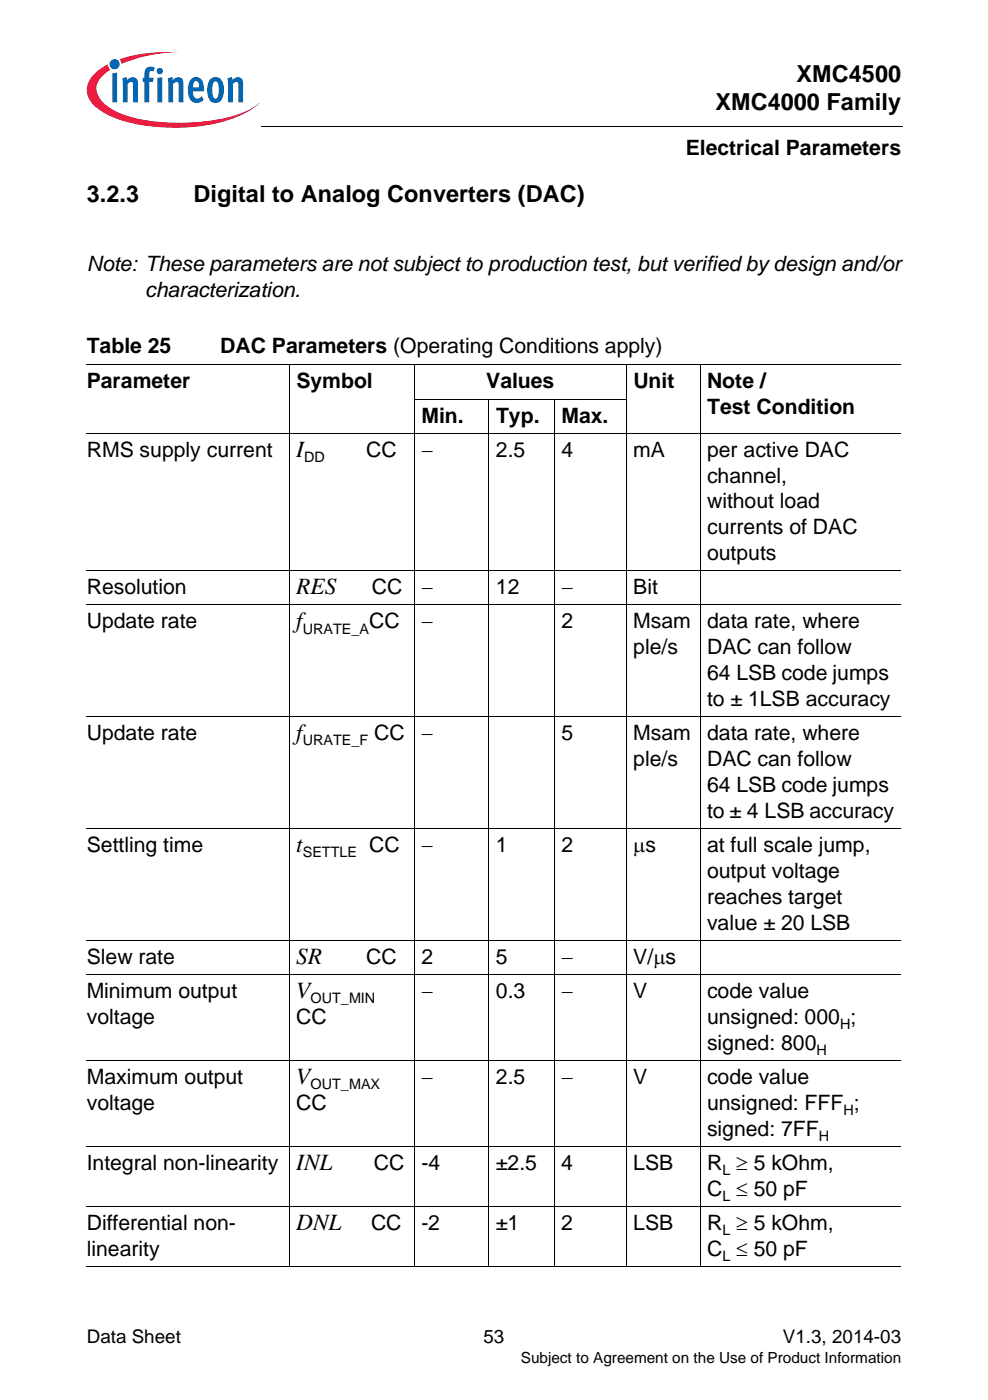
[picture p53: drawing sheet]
<svg xmlns="http://www.w3.org/2000/svg" width="148mm" height="210mm" viewBox="0 0 148 210" stroke-linecap="round" stroke-linejoin="round" font-family="sans-serif">
<defs><g id="words">
<g font-size="3.5">
<text x="107.2" y="16.5">XMC4000 Family</text>
<text x="119.3" y="12.2">XMC4500</text>
<text x="13" y="30.3">3.2.3</text>
<text x="29" y="30.3">Digital to Analog Converters (DAC)</text>
<text x="44.4" y="68.5">I</text>
<text x="44.4" y="89.1">RES</text>
<text x="44.4" y="94.2">f</text>
<text x="44.4" y="111">f</text>
<text x="44.4" y="127.7">t</text>
<text x="44.4" y="144.5">SR</text>
<text x="44.4" y="149.6">V</text>
<text x="44.4" y="162.5">V</text>
<text x="44.4" y="175.4">INL</text>
<text x="44.4" y="184.4">DNL</text>
</g>
<g font-size="3.2">
<text x="102.7" y="23.3">Electrical Parameters</text>
<text x="13" y="40.6">Note: These parameters are not subject to production test, but verified by design and/or</text>
<text x="21.8" y="44.5">characterization.</text>
<text x="13" y="52.9">Table 25</text>
<text x="33" y="52.9">DAC Parameters (Operating Conditions apply)</text>
<text x="13" y="58.2">Parameter</text>
<text x="44.4" y="58.2">Symbol</text>
<text x="72.8" y="58.2">Values</text>
<text x="94.9" y="58.2">Unit</text>
<text x="105.9" y="58.2">Note /</text>
<text x="63.1" y="63.4">Min.</text>
<text x="74.3" y="63.4">Typ.</text>
<text x="84.1" y="63.4">Max.</text>
<text x="105.9" y="62.1">Test Condition</text>
<text x="13" y="68.5">RMS supply current</text>
<text x="54.8" y="68.5">CC</text>
<text x="63.1" y="68.5">−</text>
<text x="74.3" y="68.5">2.5</text>
<text x="84.1" y="68.5">4</text>
<text x="94.9" y="68.5">mA</text>
<text x="105.9" y="68.5">per active DAC</text>
<text x="105.9" y="72.4">channel,</text>
<text x="105.9" y="76.2">without load</text>
<text x="105.9" y="80.1">currents of DAC</text>
<text x="13" y="89.1">Resolution</text>
<text x="55.7" y="89.1">CC</text>
<text x="63.1" y="89.1">−</text>
<text x="74.3" y="89.1">12</text>
<text x="84.1" y="89.1">−</text>
<text x="94.9" y="89.1">Bit</text>
<text x="105.9" y="84">outputs</text>
<text x="13" y="94.2">Update rate</text>
<text x="55.3" y="94.2">CC</text>
<text x="63.1" y="94.2">−</text>
<text x="84.1" y="94.2">2</text>
<text x="94.9" y="94.2">Msam</text>
<text x="105.9" y="94.2">data rate, where</text>
<text x="94.9" y="98.1">ple/s</text>
<text x="105.9" y="98.1">DAC can follow</text>
<text x="105.9" y="102">64 LSB code jumps</text>
<text x="105.9" y="105.9">to ± 1LSB accuracy</text>
<text x="13" y="111">Update rate</text>
<text x="56.1" y="111">CC</text>
<text x="63.1" y="111">−</text>
<text x="84.1" y="111">5</text>
<text x="94.9" y="111">Msam</text>
<text x="105.9" y="111">data rate, where</text>
<text x="94.9" y="114.9">ple/s</text>
<text x="105.9" y="114.9">DAC can follow</text>
<text x="105.9" y="118.7">64 LSB code jumps</text>
<text x="105.9" y="122.6">to ± 4 LSB accuracy</text>
<text x="13" y="127.7">Settling time</text>
<text x="55.3" y="127.7">CC</text>
<text x="63.1" y="127.7">−</text>
<text x="74.3" y="127.7">1</text>
<text x="84.1" y="127.7">2</text>
<text x="94.9" y="127.7">μs</text>
<text x="105.9" y="127.7">at full scale jump,</text>
<text x="105.9" y="131.6">output voltage</text>
<text x="105.9" y="135.5">reaches target</text>
<text x="105.9" y="139.4">value ± 20 LSB</text>
<text x="13" y="144.5">Slew rate</text>
<text x="13" y="149.6">Minimum output</text>
<text x="54.9" y="144.5">CC</text>
<text x="63.1" y="144.5">2</text>
<text x="63.1" y="149.6">−</text>
<text x="74.3" y="144.5">5</text>
<text x="74.3" y="149.6">0.3</text>
<text x="84.1" y="144.5">−</text>
<text x="84.1" y="149.6">−</text>
<text x="94.9" y="144.5">V/μs</text>
<text x="94.9" y="149.6">V</text>
<text x="105.9" y="149.6">code value</text>
<text x="13" y="153.5">voltage</text>
<text x="44.4" y="153.5">CC</text>
<text x="105.9" y="153.5">unsigned: 000 ;</text>
<text x="105.9" y="157.4">signed: 800</text>
<text x="13" y="162.5">Maximum output</text>
<text x="13" y="166.4">voltage</text>
<text x="44.4" y="166.4">CC</text>
<text x="63.1" y="162.5">−</text>
<text x="74.3" y="162.5">2.5</text>
<text x="84.1" y="162.5">−</text>
<text x="94.9" y="162.5">V</text>
<text x="105.9" y="162.5">code value</text>
<text x="105.9" y="166.4">unsigned: FFF ;</text>
<text x="105.9" y="170.3">signed: 7FF</text>
<text x="13" y="175.4">Integral non-linearity</text>
<text x="56" y="175.4">CC</text>
<text x="63.1" y="175.4">-4</text>
<text x="74.3" y="175.4">±2.5</text>
<text x="84.1" y="175.4">4</text>
<text x="94.8" y="175.4">LSB</text>
<text x="105.9" y="175.4">R ≥ 5 kOhm,</text>
<text x="105.9" y="179.2">C ≤ 50 pF</text>
<text x="13" y="184.4">Differential non-</text>
<text x="55.6" y="184.4">CC</text>
<text x="63.1" y="184.4">-2</text>
<text x="74.3" y="184.4">±1</text>
<text x="84.1" y="184.4">2</text>
<text x="94.8" y="184.4">LSB</text>
<text x="105.9" y="184.4">R ≥ 5 kOhm,</text>
<text x="13" y="188.2">linearity</text>
<text x="105.9" y="188.2">C ≤ 50 pF</text>
</g>
<g font-size="2.8">
<text x="13" y="201.3">Data Sheet</text>
<text x="72.4" y="201.3">53</text>
<text x="117.3" y="201.3">V1.3, 2014-03</text>
</g>
<text font-size="2.3" x="78" y="204.4">Subject to Agreement on the Use of Product Information</text>
<g font-size="2.2">
<text x="45.6" y="69.3">DD</text>
<text x="45.4" y="95">URATE_A</text>
<text x="45.4" y="111.8">URATE_F</text>
<text x="45.4" y="128.5">SETTLE</text>
<text x="46.5" y="150.4">OUT_MIN</text>
<text x="125.8" y="154.3">H</text>
<text x="122.3" y="158.2">H</text>
<text x="46.5" y="163.3">OUT_MAX</text>
<text x="126.4" y="167.2">H</text>
<text x="122.7" y="171">H</text>
<text x="108.2" y="176.2">L</text>
<text x="108.2" y="180">L</text>
<text x="108.2" y="185.2">L</text>
<text x="108.2" y="189">L</text>
</g>
</g></defs>
<circle cx="17.2" cy="9.6" r=".76" fill="#0166b3"/>
<g fill="#ed1a40">
<path d="M17.9 8.9l2.4-.7a25.6 25.6 0 0 1 6.5-.4 22.2 22.2 0 0 0-8.2 1.6l-.4 .2z"/>
<path d="M14.3 11l1.8-1.4 .1 .4 .3 .5a4 4 0 0 0-2 2.5 3.3 3.3 0 0 0 1.7 3 15.2 15.2 0 0 0 7.1 2.2 29.4 29.4 0 0 0 13.3-1.4l1.6-.9 .6-.5a12.9 12.9 0 0 1-6.4 3.1 29.2 29.2 0 0 1-15-.7 7.9 7.9 0 0 1-4-2.9 3.1 3.1 0 0 1 .9-3.9z"/>
</g>
<g fill="#0166b3">
<path d="M16.8 11l.7-.1v4.5h-.7z"/>
<path d="M18.3 11.7l.7-.1 .1 .4a.85 .85 0 0 1 1-.4 .85 .85 0 0 1 .6 .9v2.9h-.7l-.1-2.9a.29 .29 0 0 0-.4-.2l-.4 .3v2.8h-.7z"/>
<path d="M22 10.2l.3-.2 .7 .1 .2 .1-.2 .5a.35 .35 0 0 0-.6 .1v.9h.6l-.1 .6h-.5v3.1h-.8v-3.1h-.2v-.6h.2v-.5a1.24 1.24 0 0 1 .4-1z"/>
<path d="M25.1 11.7l.7-.1 .1 .4a.85 .85 0 0 1 1-.4 .85 .85 0 0 1 .6 .9v2.9h-.7l-.1-2.9a.29 .29 0 0 0-.4-.2l-.4 .3v2.8h-.7z"/>
<path d="M34.1 11.7l.6-.1 .1 .4a.85 .85 0 0 1 1-.4 .85 .85 0 0 1 .6 .9v2.9h-.7v-2.9a.29 .29 0 0 0-.5-.2l-.3 .3v2.8h-.7z"/>
<path d="M23.5 10.7a.47 .47 0 0 1 .9 0 .47 .47 0 0 1-.9 0zM23.6 11.7l.7-.1v3.8h-.7z"/>
<path d="M28.7 11.8a1.09 1.09 0 0 1 1.1-.2 1.09 1.09 0 0 1 .7 1l.1 1.1h-1.7a.75 .75 0 0 0 .2 .8 .75 .75 0 0 0 .9 .1l.2-.2 .3 .5a1.3 1.3 0 0 1-1.5 .5 1.3 1.3 0 0 1-.8-1.3v-1.1a1.89 1.89 0 0 1 .5-1.2zM29.2 12.2l-.2 .2-.1 .7h.9v-.5a.42 .42 0 0 0-.6-.4z"/>
<path d="M31.5 11.8a1.12 1.12 0 0 1 1.9 .6 3 3 0 0 1-.4 2.7 1.13 1.13 0 0 1-1.1 .3 1.13 1.13 0 0 1-.8-1v-.5a2.83 2.83 0 0 1 .4-2.1zM32 12.3l-.1 .4-.1 1.1a.89 .89 0 0 0 .5 1 1.08 1.08 0 0 0 .5-1.3v-.3a.83 .83 0 0 0-.5-1z"/>
</g>
<path d="M39.1 18.8v.2z" fill="#000"/>
<path d="M39.1 18.9h96.1" fill="none" stroke="#000" stroke-width=".15"/>
<path d="M13 20.2h32.8v4h-32.8z" fill="#fff"/>
<g fill="none" stroke="#000" stroke-width=".15">
<path d="M13 54.7h122M43.3 54.7v135.2M62 59.8h31.9M62.1 54.7v135.2M73.2 59.8v130.1M83 59.8v130.1M93.8 54.7v135.2M104.9 54.7v135.2M13 65h122M13 85.6h122M13 90.7h122M13 107.5h122"/>
<path d="M13 124.2h122M13 141h122M13 146.1h122M13 159h122M13 171.9h122M13 180.8h122M13 189.8h122"/>
</g>
<use href="#words"/>
</svg>
